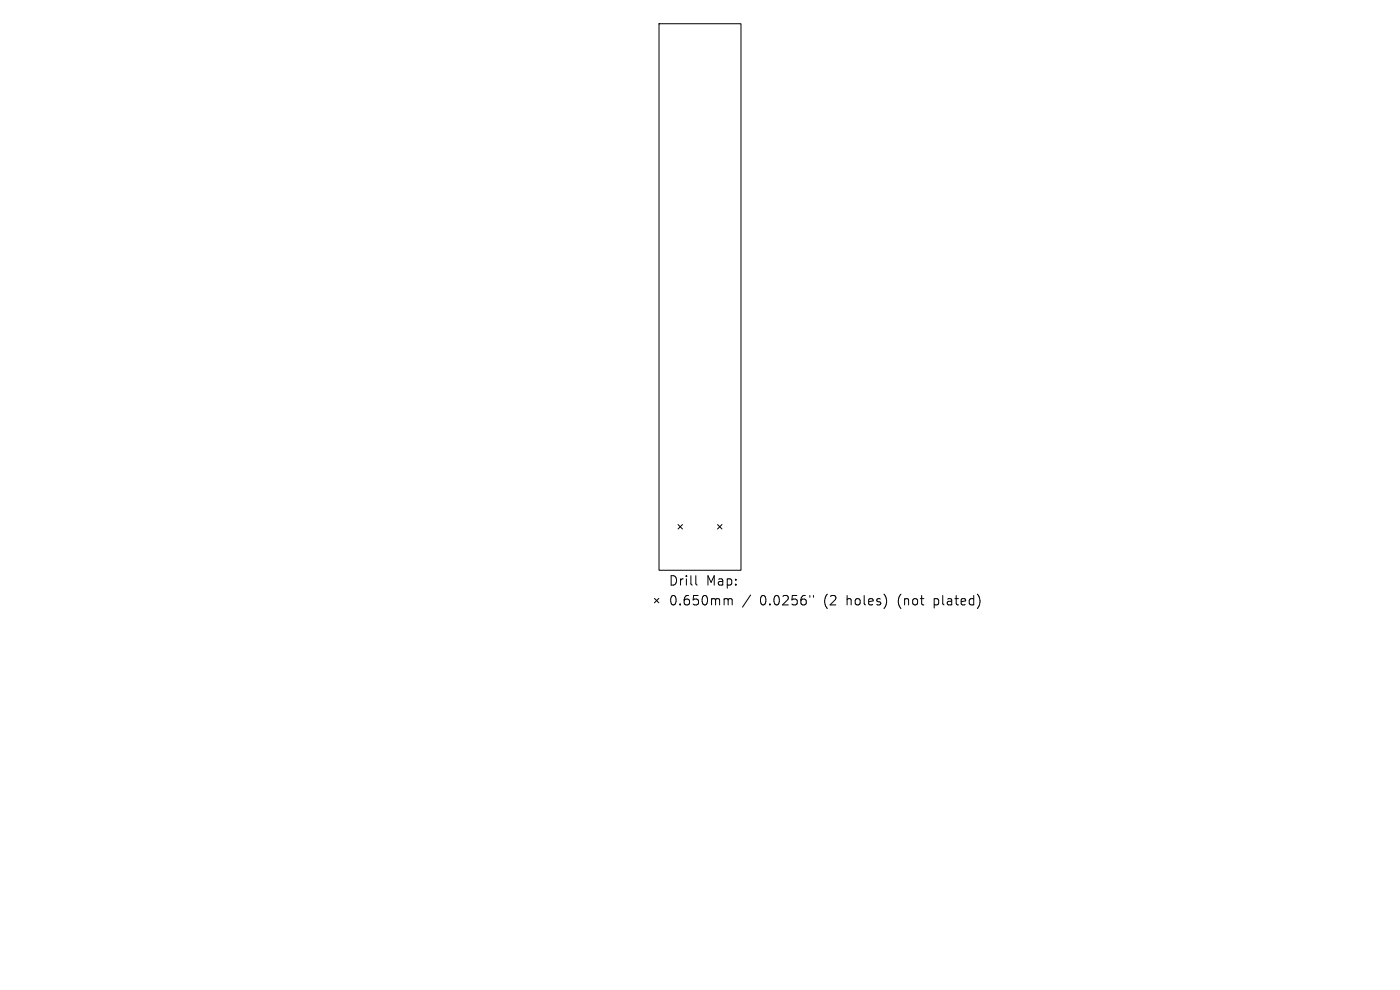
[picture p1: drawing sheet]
<svg xmlns="http://www.w3.org/2000/svg" width="297mm" height="210mm" viewBox="0 0 297 210" stroke-linecap="round" stroke-linejoin="round" font-family="sans-serif">
<defs><g id="words">
<g font-size="2.8">
<text x="141.8" y="124.5">Drill</text>
<text x="149.8" y="124.5">Map:</text>
<text x="141.8" y="128.7">0.650mm</text>
<text x="161.2" y="128.7">0.0256&quot;</text>
<text x="174.9" y="128.7">(2</text>
<text x="179.9" y="128.7">holes)</text>
<text x="191" y="128.7">(not</text>
<text x="198.8" y="128.7">plated)</text>
</g>
</g></defs>
<g fill="none" stroke="#000" stroke-width=".21">
<path d="M139.8 5h17.4v116h-17.4zM143.8 111.3l1 .9M144.8 111.3l-1 .9M152.2 111.3l1 .9M153.2 111.3l-1 .9M138.8 126.9l1 1M139.8 126.9l-1 1M147.6 122.1v1.7l.3 .3M153.9 127h.3l.3 .3M154.5 127.3l.3-.3 .4 .1 .1 1.2M154.5 127.3v1M159.2 126.2l-1.7 2.6"/>
<path d="M171.8 126.3v.4M172.6 126.3v.4"/>
</g>
<use href="#words"/>
</svg>
